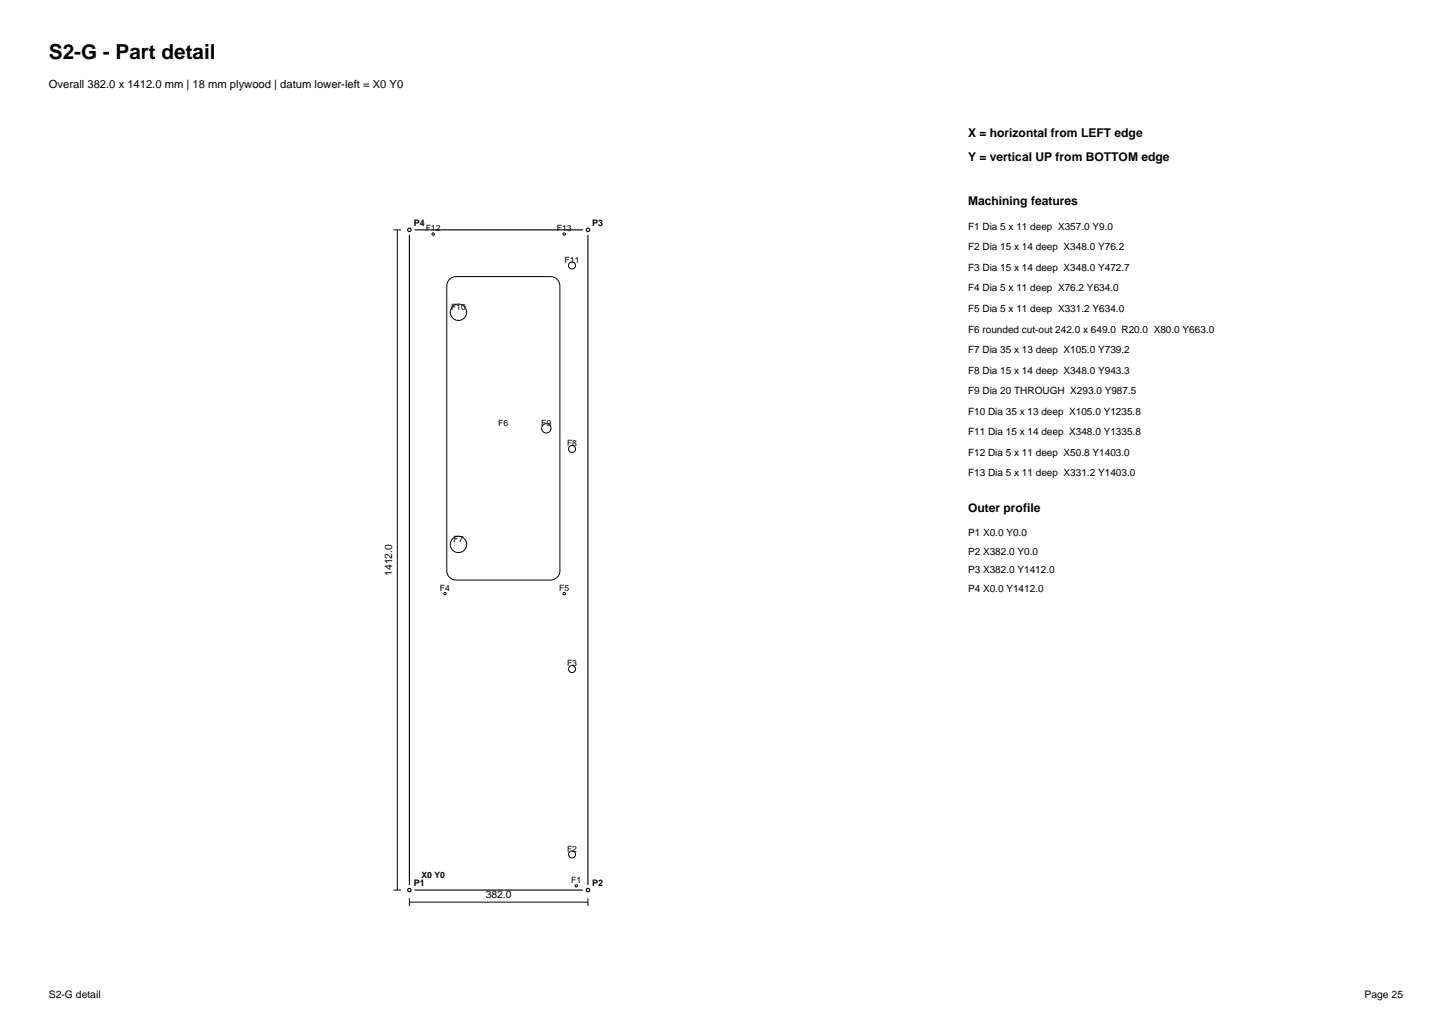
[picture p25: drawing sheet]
<svg xmlns="http://www.w3.org/2000/svg" width="297mm" height="210mm" viewBox="0 0 297 210" stroke-linecap="round" stroke-linejoin="round" font-family="sans-serif">
<defs><g id="words">
<text font-size="4.2" x="10" y="12">S2-G - Part detail</text>
<g font-size="2.5">
<text x="198" y="28">X = horizontal from LEFT edge</text>
<text x="198" y="33">Y = vertical UP from BOTTOM edge</text>
<text x="198" y="42">Machining features</text>
<text x="198" y="104.6">Outer profile</text>
</g>
<text font-size="2.3" x="10" y="18">Overall 382.0 x 1412.0 mm | 18 mm plywood | datum lower-left = X0 Y0</text>
<g font-size="2.1">
<text x="80.2" y="117.7" transform="rotate(-90 80.2 117.7)">1412.0</text>
<text x="99.4" y="183.6">382.0</text>
<text x="10" y="204">S2-G detail</text>
<text x="279.1" y="204">Page 25</text>
</g>
<g font-size="2">
<text x="198" y="47">F1 Dia 5 x 11 deep X357.0 Y9.0</text>
<text x="198" y="51.2">F2 Dia 15 x 14 deep X348.0 Y76.2</text>
<text x="198" y="55.4">F3 Dia 15 x 14 deep X348.0 Y472.7</text>
<text x="198" y="59.6">F4 Dia 5 x 11 deep X76.2 Y634.0</text>
<text x="198" y="63.8">F5 Dia 5 x 11 deep X331.2 Y634.0</text>
<text x="198" y="68">F6 rounded cut-out 242.0 x 649.0 R20.0 X80.0 Y663.0</text>
<text x="198" y="72.2">F7 Dia 35 x 13 deep X105.0 Y739.2</text>
<text x="198" y="76.4">F8 Dia 15 x 14 deep X348.0 Y943.3</text>
<text x="198" y="80.6">F9 Dia 20 THROUGH X293.0 Y987.5</text>
<text x="198" y="84.8">F10 Dia 35 x 13 deep X105.0 Y1235.8</text>
<text x="198" y="89">F11 Dia 15 x 14 deep X348.0 Y1335.8</text>
<text x="198" y="93.2">F12 Dia 5 x 11 deep X50.8 Y1403.0</text>
<text x="198" y="97.4">F13 Dia 5 x 11 deep X331.2 Y1403.0</text>
<text x="198" y="109.6">P1 X0.0 Y0.0</text>
<text x="198" y="113.4">P2 X382.0 Y0.0</text>
<text x="198" y="117.2">P3 X382.0 Y1412.0</text>
<text x="198" y="121">P4 X0.0 Y1412.0</text>
</g>
<g font-size="1.8">
<text x="84.6" y="46.1">P4</text>
<text x="87.1" y="47.3">F12</text>
<text x="113.9" y="47.3">F13</text>
<text x="121.1" y="46.1">P3</text>
<text x="115.5" y="53.8">F11</text>
<text x="92.3" y="63.3">F10</text>
<text x="101.9" y="87.1">F6</text>
<text x="110.7" y="87.1">F9</text>
<text x="116" y="91.3">F8</text>
<text x="92.7" y="110.8">F7</text>
<text x="90" y="120.9">F4</text>
<text x="114.4" y="120.9">F5</text>
<text x="116" y="136.3">F3</text>
<text x="86.2" y="179.5">X0 Y0</text>
<text x="116" y="174.2">F2</text>
<text x="84.6" y="181.1">P1</text>
<text x="116.8" y="180.6">F1</text>
<text x="121.1" y="181.1">P2</text>
</g>
</g></defs>
<path d="M83.7 47h36.6v135h-36.6z" fill="none" stroke="#000" stroke-width=".23"/>
<circle cx="83.7" cy="182" r="1.06" fill="#fff"/>
<circle cx="83.7" cy="182" r=".35" fill="none" stroke="#000" stroke-width=".23"/>
<circle cx="120.3" cy="182" r="1.06" fill="#fff"/>
<circle cx="120.3" cy="182" r=".35" fill="none" stroke="#000" stroke-width=".23"/>
<circle cx="120.3" cy="47" r="1.06" fill="#fff"/>
<circle cx="120.3" cy="47" r=".35" fill="none" stroke="#000" stroke-width=".23"/>
<circle cx="83.7" cy="47" r="1.06" fill="#fff"/>
<circle cx="83.7" cy="47" r=".35" fill="none" stroke="#000" stroke-width=".23"/>
<g fill="none" stroke="#000" stroke-width=".2">
<path d="M80.5 47h1.5M81.3 47v135M91.9 57.1l.5-.3 .9-.2h19.3a1.91 1.91 0 0 1 1.9 1.9v58.2a1.91 1.91 0 0 1-1.9 1.9h-19.3a1.91 1.91 0 0 1-1.9-1.9v-58.2l.1-.6zM80.5 182h1.5M83.7 184.5h36.6M83.7 183.7v1.5M120.3 183.7v1.5"/>
<circle cx="88.6" cy="47.9" r=".24"/>
<circle cx="115.4" cy="47.9" r=".24"/>
<circle cx="117" cy="54.3" r=".72"/>
<circle cx="93.8" cy="63.8" r="1.67"/>
<circle cx="111.8" cy="87.6" r=".96"/>
<circle cx="117" cy="91.8" r=".72"/>
<circle cx="93.8" cy="111.3" r="1.67"/>
<circle cx="91" cy="121.4" r=".24"/>
<circle cx="115.4" cy="121.4" r=".24"/>
<circle cx="117" cy="136.8" r=".72"/>
<circle cx="117" cy="174.7" r=".72"/>
<circle cx="117.9" cy="181.1" r=".24"/>
</g>
<use href="#words"/>
</svg>
